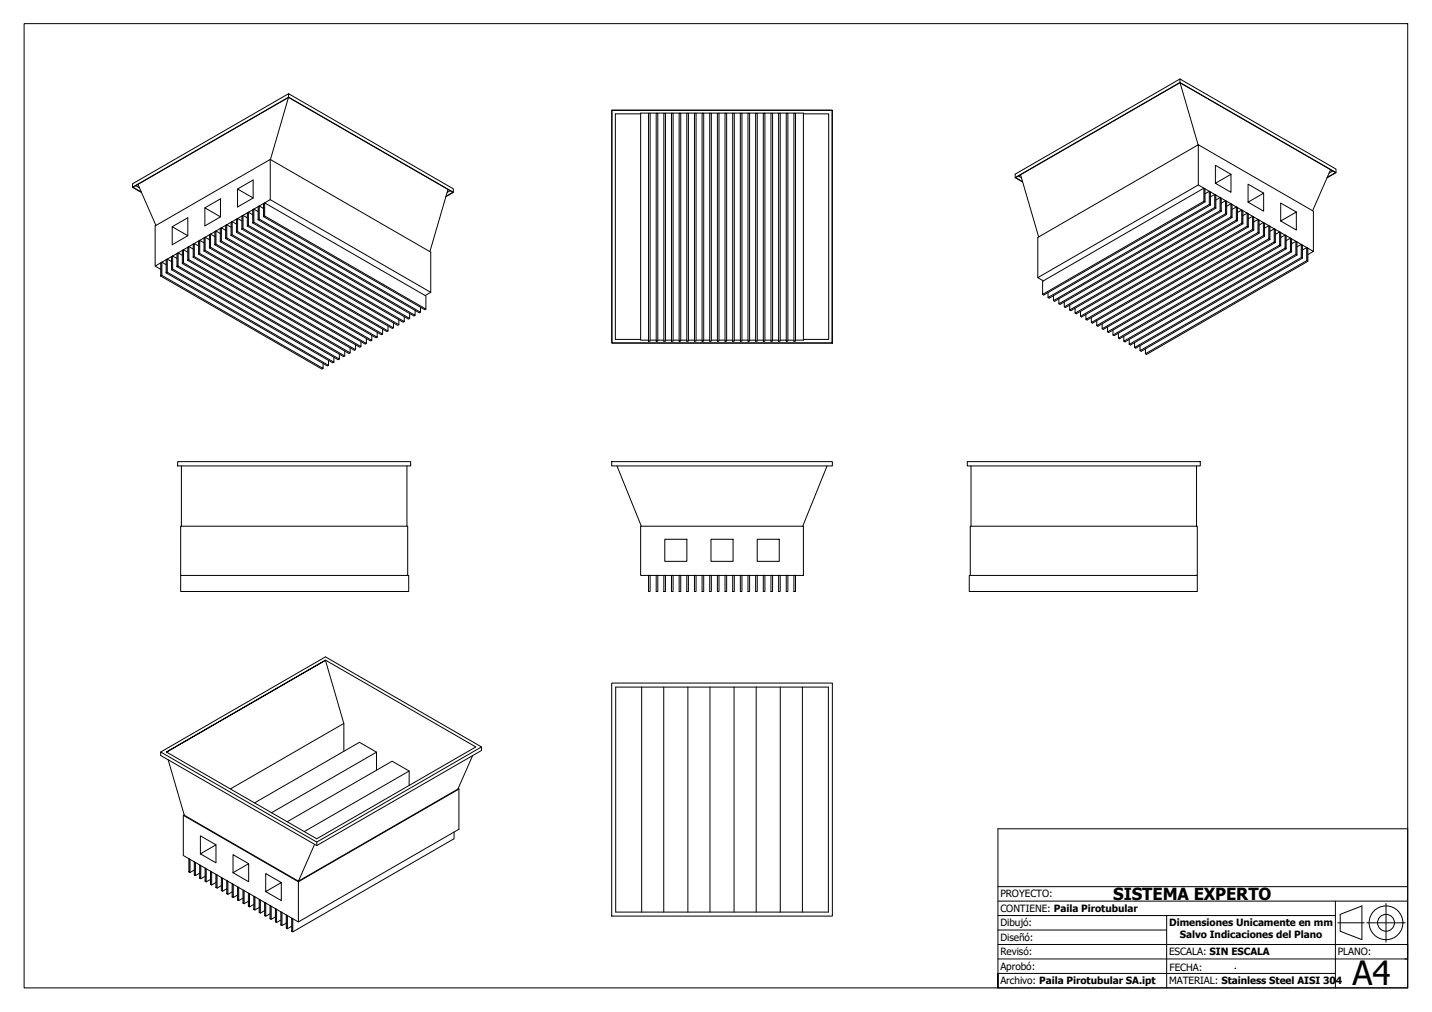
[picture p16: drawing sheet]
<svg xmlns="http://www.w3.org/2000/svg" width="297mm" height="210mm" viewBox="0 0 297 210" stroke-linecap="round" stroke-linejoin="round" font-family="sans-serif">
<defs><g id="words">
<text font-size="6.9" x="280.6" y="204.4">A4</text>
<text font-size="3.5" x="230.9" y="186.6">SISTEMA EXPERTO</text>
<g font-size="2.1">
<text x="207.5" y="186.2">PROYECTO:</text>
<text x="207.5" y="189.2">CONTIENE: Paila Pirotubular</text>
<text x="207.5" y="195.2">Diseñó:</text>
<text x="207.5" y="192.2">Dibujó:</text>
<text x="242.5" y="192.1">Dimensiones Unicamente en mm</text>
<text x="244.7" y="194.6">Salvo Indicaciones del Plano</text>
<text x="207.5" y="201.2">Aprobó:</text>
<text x="207.5" y="198.2">Revisó:</text>
<text x="242.5" y="198.2">ESCALA: SIN ESCALA</text>
<text x="242.6" y="201.4">FECHA:</text>
<text x="277.5" y="198.2">PLANO:</text>
<text x="207.5" y="204.2">Archivo: Paila Pirotubular SA.ipt</text>
<text x="242.5" y="204.2">MATERIAL: Stainless Steel AISI 30</text>
<text x="277.1" y="204.2">4</text>
</g>
</g></defs>
<!-- layer: Visible (ISO) -->
<g fill="none" stroke="#000" stroke-width=".21">
<path d="M59.9 19.4l-32.4 18.7v.7M244.8 17.1v-.7l32.3 18.7v.7M244.8 16.4l-34.2 19.7v.7M244.8 17.2l3.8 12.8 23.8 13.8v8.3M28.2 38.5l.7 .4M28.6 38.2l3.7 8.6M29.3 39.9l-1.7-1.1 32.3-18.6 34.1 19.7-1.5 .8M29.3 39.9l-1.8-1.1 32.4-18.6 34.1 19.7-1.5 .9M49.3 39.2l3.2-1.9v3.8l-3.2 1.8v-3.7l3.2 1.9M56.1 33.1l33.2 19.2v8.3l-1.1 .7M59.8 20.2l-3.7 12.9M59.9 20.2v-.8l34.1 19.8v.7"/>
<path d="M92.9 39.3l-3.7 12.9M93.4 39.6l-.7 .3M126.9 22.8h45.8v48.4h-45.8zM126.9 22.9h45.7v48.2h-45.7zM132.9 23.6h-5.3v46.8h5.3M134.5 23.5h-1.6v47.1h1.6M134.5 23.5h.4v47.3h-.4zM134.9 23.5h1.2M136.1 23.5h.3v47.3h-.3zM136.4 23.5h1.3M137.7 23.5h.3v47.3h-.3zM138 23.5h1.3"/>
<path d="M139.3 23.5h.3v47.3h-.3zM139.6 23.5h1.3M140.9 23.5h.3v47.3h-.3zM141.2 23.5h1.3M142.5 23.5h.3v47.3h-.3zM142.8 23.5h1.2M144 23.5h.4v47.3h-.4zM144.4 23.5h1.2M145.6 23.5h.4v47.3h-.4zM146 23.5h1.2M147.2 23.5h.4v47.3h-.4zM147.6 23.5h1.2"/>
<path d="M148.8 23.5h.3v47.3h-.3zM149.1 23.5h1.3M150.4 23.5h.3v47.3h-.3zM150.7 23.5h1.3M152 23.5h.3v47.3h-.3zM152.3 23.5h1.3M153.6 23.5h.3v47.3h-.3zM153.9 23.5h1.3M155.2 23.5h.3v47.3h-.3zM155.5 23.5h1.2M156.7 23.5h.4v47.3h-.4zM157.1 23.5h1.2"/>
<path d="M158.3 23.5h.4v47.3h-.4zM158.7 23.5h1.2M159.9 23.5h.4v47.3h-.4zM160.3 23.5h1.2M161.5 23.5h.3v47.3h-.3zM161.8 23.5h1.3M163.1 23.5h.3v47.3h-.3zM163.4 23.5h1.3M164.7 23.5h.3v47.3h-.3zM165 23.5h1.7v47.1h-1.7M166.7 23.6h5.2v46.8h-5.2M211.2 36.5l.7 .4"/>
<path d="M211.7 36.2l3.8 12.9M248.6 38.4l23.8 13.7-1.1 .7M249.7 39l.3 .2v2.7l-.3-.2zM249.7 39l-33.4 19.3v2.8l33.4-19.4M250.8 39.7l.3 .1v2.7l-.3-.1zM250.8 39.7l-.8 .5M255.3 36.2l-3.2-1.9v3.7l3.2-1.8v3.7l-3.2-1.9M275.3 36.9l1.8-1.1-32.3-18.7-34.2 19.7 1.5 .9M275.3 36.8l1.7-1-32.2-18.6-34.1 19.6 1.4 .9M276 35.2l-3.7 8.5M276.5 35.5l-.8 .4M32.2 55.2l23.9-13.8 33.2 19.2"/>
<path d="M33.3 54.5l.3-.1v2.7l-.3 .1zM33.3 57.2l33.5 19.4 .2-.2M33.6 57.1l33.4 19.3v-1M33.6 54.4l.9 .5M34.5 53.9l.2-.2v2.8l-.2 .1zM34.5 56.6l33.4 19.3 .2-.1M34.7 56.5l33.4 19.3v-1.1M34.7 53.7l.9 .6M35.6 53.2l.2-.1v2.7l-.2 .2zM35.6 56l33.4 19.3 .3-.2M35.7 47l3.3-1.8v3.7l-3.3 1.9v-3.8l3.3 1.9M35.8 55.8l33.5 19.3v-1"/>
<path d="M35.8 53.1l.9 .5M36.7 52.6l.2-.2v2.8l-.2 .1zM36.7 55.3l33.5 19.3 .2-.1M36.9 55.2l33.5 19.3v-1M36.9 52.4l.9 .6M37.8 51.9l.3-.1v2.7l-.3 .2zM37.8 54.7l33.5 19.3 .2-.2M38.1 54.5l33.4 19.3v-1M38.1 51.8l.8 .5M38.9 51.3l.3-.2v2.8l-.3 .1zM38.9 54l33.5 19.3 .2-.1M39.2 53.9l33.4 19.3v-1"/>
<path d="M39.2 51.1l.9 .6M40.1 50.6l.2-.1v2.7l-.2 .2zM40.1 53.4l33.4 19.3 .3-.2M40.3 53.2l33.5 19.3v-1M40.3 50.5l.9 .5M41.2 50l.2-.1v2.7l-.2 .1zM41.2 52.7l33.4 19.3 .3-.1M41.4 52.6l33.5 19.3v-1M41.4 49.9l.9 .5M42.3 49.3l.3-.1v2.7l-.3 .2zM42.3 52.1l33.5 19.3 .2-.2M42.5 43.1l3.2-1.9v3.8l-3.2 1.9v-3.8l3.2 1.9"/>
<path d="M42.6 51.9l33.4 19.3v-1M42.6 49.2l.8 .5M43.4 48.7l.3-.1v2.7l-.3 .1zM43.4 51.4l33.5 19.3 .2-.1M43.7 51.3l33.4 19.3v-1M43.7 48.6l.9 .5M44.6 48l.2-.1v2.7l-.2 .2zM44.6 50.8l33.4 19.3 .2-.2M44.8 50.6l33.4 19.3v-1M44.8 47.9l.9 .5M45.7 47.4l.2-.1v2.7l-.2 .1zM45.7 50.1l33.4 19.3 .3-.1"/>
<path d="M45.9 50l33.5 19.3v-1M45.9 47.3l.9 .5M46.8 46.8l.2-.2v2.7l-.2 .2zM46.8 49.5l33.5 19.3 .2-.2M47 49.3l33.5 19.3v-1M47 46.6l.9 .5M47.9 46.1l.3-.1v2.7l-.3 .1zM47.9 48.8l33.5 19.3 .2-.1M48.2 48.7l33.4 19.3v-1M48.2 46l.8 .5M49 45.5l.3-.2v2.7l-.3 .2zM49 48.2l33.5 19.3 .2-.1"/>
<path d="M49.3 48l33.4 19.4v-1.1M49.3 45.3l.9 .5M50.2 44.8l.2-.1v2.7l-.2 .1zM50.2 47.5l33.4 19.3 .3-.1M50.4 47.4l33.5 19.3v-1M50.4 44.7l.9 .5M51.3 44.2l.2-.2v2.7l-.2 .2zM51.3 46.9l33.4 19.3 .3-.1M51.5 46.7l33.5 19.4v-1.1M51.5 44l.9 .5M52.4 43.5l.3-.1v2.7l-.3 .1zM52.4 46.2l33.5 19.3 .2-.1"/>
<path d="M52.7 46.1l33.4 19.3v-1M52.7 43.4l.8 .5M53.5 42.9l.3-.2v2.7l-.3 .2zM53.5 45.6l33.5 19.3 .2-.1M53.8 45.4l33.4 19.4v-1.1M53.8 42.7l.9 .5M54.7 42.2l.2-.1v2.7l-.2 .1zM54.7 44.9l33.4 19.3 .2-.1M54.9 42.1l33.4 19.3v2.7l-33.4-19.3M56.1 41.4v-8.3l-23.9 13.8v8.3l1.1 .7M215.3 57.6l33.3-19.2v-8.4l-33.3 19.2v8.4l1.1 .7M250 41.9l-33.5 19.3-.2-.1"/>
<path d="M250.8 42.4l-33.4 19.3v-1M251.1 42.5l-33.5 19.3-.2-.1M252 40.3l.2 .2v2.7l-.2-.2zM252 43l-33.5 19.4v-1.1M252 40.3l-.9 .5M252.2 43.2l-33.4 19.3-.3-.1M253.1 41l.2 .1v2.7l-.2-.1zM253.1 43.7l-33.5 19.3v-1M253.1 41l-.9 .5M253.3 43.8l-33.4 19.3-.3-.1M254.2 41.6l.2 .2v2.7l-.2-.2zM254.2 44.3l-33.4 19.4v-1.1"/>
<path d="M254.2 41.6l-.9 .5M254.4 44.5l-33.4 19.3-.2-.1M255.3 42.3l.3 .1v2.7l-.3-.1zM255.3 45l-33.4 19.3v-1M255.3 42.3l-.9 .5M255.6 45.1l-33.5 19.3-.2-.1M256.5 42.9l.2 .2v2.7l-.2-.2zM256.5 45.6l-33.5 19.3v-1M256.5 42.9l-.9 .5M256.7 45.8l-33.5 19.3-.2-.2M257.6 43.6l.2 .1v2.7l-.2-.1zM257.6 46.3l-33.5 19.3v-1"/>
<path d="M257.6 43.6l-.9 .5M257.8 46.4l-33.4 19.3-.3-.1M258.7 44.2l.2 .1v2.8l-.2-.2zM258.7 46.9l-33.4 19.3v-1M258.7 44.2l-.9 .5M258.9 47.1l-33.4 19.3-.2-.2M259.8 44.9l.3 .1v2.7l-.3-.1zM259.8 47.6l-33.4 19.3v-1M259.8 44.9l-.9 .5M260.1 47.7l-33.5 19.3-.2-.1M260.9 45.5l.3 .1v2.8l-.3-.2zM260.9 48.2l-33.4 19.3v-1"/>
<path d="M260.9 45.5l-.8 .5M261.2 48.4l-33.5 19.3-.2-.2M262.1 46.2l.2 .1v2.7l-.2-.1zM262.1 48.9l-33.5 19.3v-1M262.1 46.2l-.9 .5M262.1 40.1l-3.2-1.9v3.7l3.2-1.8v3.7l-3.2-1.9M262.3 49l-33.4 19.3-.3-.1M263.2 46.8l.2 .1v2.8l-.2-.2zM263.2 49.5l-33.5 19.3v-1M263.2 46.8l-.9 .5M263.4 49.7l-33.4 19.3-.3-.2M264.3 47.5l.2 .1v2.7l-.2-.1z"/>
<path d="M264.3 50.2l-33.4 19.3v-1M264.3 47.5l-.9 .5M264.5 50.3l-33.4 19.3-.2-.1M265.4 48.1l.3 .1v2.8l-.3-.2zM265.4 50.8l-33.4 19.3v-1M265.4 48.1l-.9 .5M265.7 51l-33.5 19.3-.2-.2M266.6 48.8l.2 .1v2.7l-.2-.1zM266.6 51.5l-33.5 19.3v-1M266.6 48.8l-.9 .5M266.8 51.6l-33.5 19.3-.2-.1M267.7 49.4l.2 .1v2.8l-.2-.2z"/>
<path d="M267.7 52.1l-33.5 19.3v-1M267.7 49.4l-.9 .5M267.9 52.3l-33.4 19.3-.3-.2M268.8 50l.2 .2v2.7l-.2-.1zM268.8 52.8l-33.4 19.3v-1M268.8 50l-.9 .6M268.9 44l-3.2-1.9v3.7l3.2-1.8v3.7l-3.2-1.9M269 52.9l-33.4 19.3-.2-.1M269.9 50.7l.3 .1v2.7l-.3-.1zM269.9 53.4l-33.4 19.3v-1M269.9 50.7l-.9 .5M270.2 53.5l-33.5 19.4-.2-.2"/>
<path d="M271 51.3l.3 .2v2.7l-.3-.1zM271 54.1l-33.4 19.3v-1M271 51.3l-.8 .6M271.3 54.2l-33.5 19.3-.2-.1M134.9 70.6h1.2M136.4 70.6h1.3M138 70.6h1.3M139.6 70.6h1.3M141.2 70.6h1.3M142.8 70.6h1.2M144.4 70.6h1.2M146 70.6h1.2"/>
<path d="M147.6 70.6h1.2M149.1 70.6h1.3M150.7 70.6h1.3M152.3 70.6h1.3M153.9 70.6h1.3M155.5 70.6h1.2M157.1 70.6h1.2M158.7 70.6h1.2M160.3 70.6h1.2M161.8 70.6h1.3M163.4 70.6h1.3M36.9 95.8h48.3v.8h-48.3z"/>
<path d="M37.6 96.6v12.5M84.4 96.6v12.5M126.9 95.8h45.8v.8h-45.8zM128 96.6l5 12.5M171.6 96.6l-5.1 12.5M200.6 95.8h48.4v.8h-48.4zM201.4 96.6v12.5M248.2 96.6v12.5M37.5 109.1h47.1v10.3h-47.1zM37.5 119.4v3.3h47.3v-3.3h-.2M132.9 109.1h33.8v10.3h-33.8zM134.5 119.4h.4v3.3h-.4z"/>
<path d="M136.1 119.4h.3v3.3h-.3zM137.7 119.4h.3v3.3h-.3zM137.9 111.9h4.6v4.5h-4.6zM139.3 119.4h.3v3.3h-.3zM140.9 119.4h.3v3.3h-.3zM142.5 119.4h.3v3.3h-.3zM144 119.4h.4v3.3h-.4zM145.6 119.4h.4v3.3h-.4zM147.2 119.4h.4v3.3h-.4zM147.5 111.9h4.6v4.5h-4.6zM148.8 119.4h.3v3.3h-.3zM150.4 119.4h.3v3.3h-.3z"/>
<path d="M152 119.4h.3v3.3h-.3zM153.6 119.4h.3v3.3h-.3zM155.2 119.4h.3v3.3h-.3zM156.7 119.4h.4v3.3h-.4zM157.1 111.9h4.5v4.5h-4.5zM158.3 119.4h.4v3.3h-.4zM159.9 119.4h.4v3.3h-.4zM161.5 119.4h.3v3.3h-.3zM163.1 119.4h.3v3.3h-.3zM164.7 119.4h.3v3.3h-.3zM201.3 109.1h47.1v10.3h-47.1zM201.3 119.4h-.2v3.3h47.3v-3.3"/>
<path d="M67.5 137l3.8 13.1-23.5 13.5M67.5 136.9l31.2 18-33 19.1-31.2-18M33.3 156l34.2-19.8 32.4 18.7v.8l-34.2 19.7-32.4-18.7v-.7l32.4 18.7M34.5 156l33-19.1zM34.9 157.6l3.3 11.5 23.7 13.7M71.3 150.1v5.7M78.1 159.7v-3.7l-21.8 12.6M78.1 156l-3.5-2-21.8 12.5M84.9 159.9l-3.6-2-21.7 12.5M98 156.7l-3 7-33.1 19.1 3.4-7.7M99.9 154.9l-34.2 19.8v.7M126.9 141.7h45.8v48.3h-45.8z"/>
<path d="M127.7 142.5h44.1v46.7h-44.1zM133.1 142.5v46.7M137.7 142.5v46.7M142.7 142.5v46.7M147.3 142.5v46.7M152.3 142.5v46.7M156.9 142.5v46.7M161.9 142.5v46.7M166.4 142.5v46.7M39.2 178.1l.2 .1v2.8l-.2-.2zM40.3 178.8l.2 .1v2.7l-.2-.1zM41.4 179.4l.3 .1v2.8l-.3-.2z"/>
<path d="M41.6 177.1l3.2-1.9v3.8zM44.8 175.2l-3.2-1.8v3.7M51.6 179.1l-3.3-1.8v3.7M84.9 162.9v-3l-21.8 12.6M94.2 172.6v1.4l-33.5 19.3M95 163.6l.2 .1M95.2 163.7l-33.3 19.2-23.9-13.8 .2-.1M95.2 163.7v8.3l-33.3 19.2-23.9-13.8v-8.3M40.3 180.5l-.9 .5M41.4 181.1l-.9 .5M42.5 180.1l.3 .1v2.7l-.3-.1zM42.5 181.8l-.8 .5"/>
<path d="M43.7 180.7l.2 .1v2.8l-.2-.2zM43.7 182.4l-.9 .5M44.8 181.3l.2 .2v2.7l-.2-.1zM44.8 183l-.9 .6M45.9 182l.2 .1v2.8l-.2-.2zM45.9 183.7l-.9 .5M47 182.6l.3 .2v2.7l-.3-.1zM47 184.3l-.9 .6M48.2 183.3l.2 .1v2.8l-.2-.2zM48.2 185l-.9 .5M48.3 181l3.3-1.9v3.8zM49.3 183.9l.2 .2v2.7l-.2-.1z"/>
<path d="M49.3 185.6l-.9 .6M50.4 184.6l.2 .1v2.8l-.2-.2zM50.4 186.3l-.9 .5M51.5 185.2l.3 .2v2.7l-.3-.1zM51.5 186.9l-.9 .6M52.6 185.9l.3 .1v2.7l-.3-.1zM52.6 187.6l-.8 .5M53.8 186.5l.2 .2v2.7l-.2-.1zM53.8 188.2l-.9 .5M54.9 187.2l.2 .1v2.7l-.2-.1zM54.9 188.9l-.9 .5M56 187.8l.3 .2v2.7l-.3-.1z"/>
<path d="M56 189.5l-.9 .5M57.1 188.5l.3 .1v2.7l-.3-.1zM57.1 190.2l-.8 .5M58.3 189.1l.2 .2v2.7l-.2-.2zM58.3 190.8l-.9 .5M58.4 183.1l-3.3-1.9v3.7l3.3-1.8v3.7l-3.3-1.9M59.4 189.8l.2 .1v2.7l-.2-.1zM59.4 191.5l-.9 .5M60.5 190.4l.2 .2v2.7l-.2-.2zM60.5 192.1l-.9 .5M61.9 182.9v8.3"/>
</g>
<!-- layer: Borde (ISO) -->
<path d="M5 4.9h287v200h-287z" fill="none" stroke="#000" stroke-width=".21"/>
<g fill="none" stroke="#000" stroke-width=".21">
<path d="M207 189.9v-18h85v33h-85M207 192.9h35M207 195.9h85M207 198.9h85M207 183.9h85M207 186.9h85M242 189.9h-35v15v-3h70M242 189.9v15M242 189.9h35M277 186.9v18M277.5 191.4h5.5M278 189.7l4.5-1.8v7l-4.5-1.7z"/>
<path d="M283.5 191.4h8M287.5 187.4v8"/>
<circle cx="287.5" cy="191.4" r="3.5"/>
<circle cx="287.5" cy="191.4" r="1.75"/>
</g>
<!-- layer: 0 -->
<path d="M256.2 200.8h.1" fill="none" stroke="#000" stroke-width=".21"/>
<path d="M291.4 198.9h.6" fill="none" stroke="#000" stroke-width=".21"/>
<use href="#words"/>
</svg>
